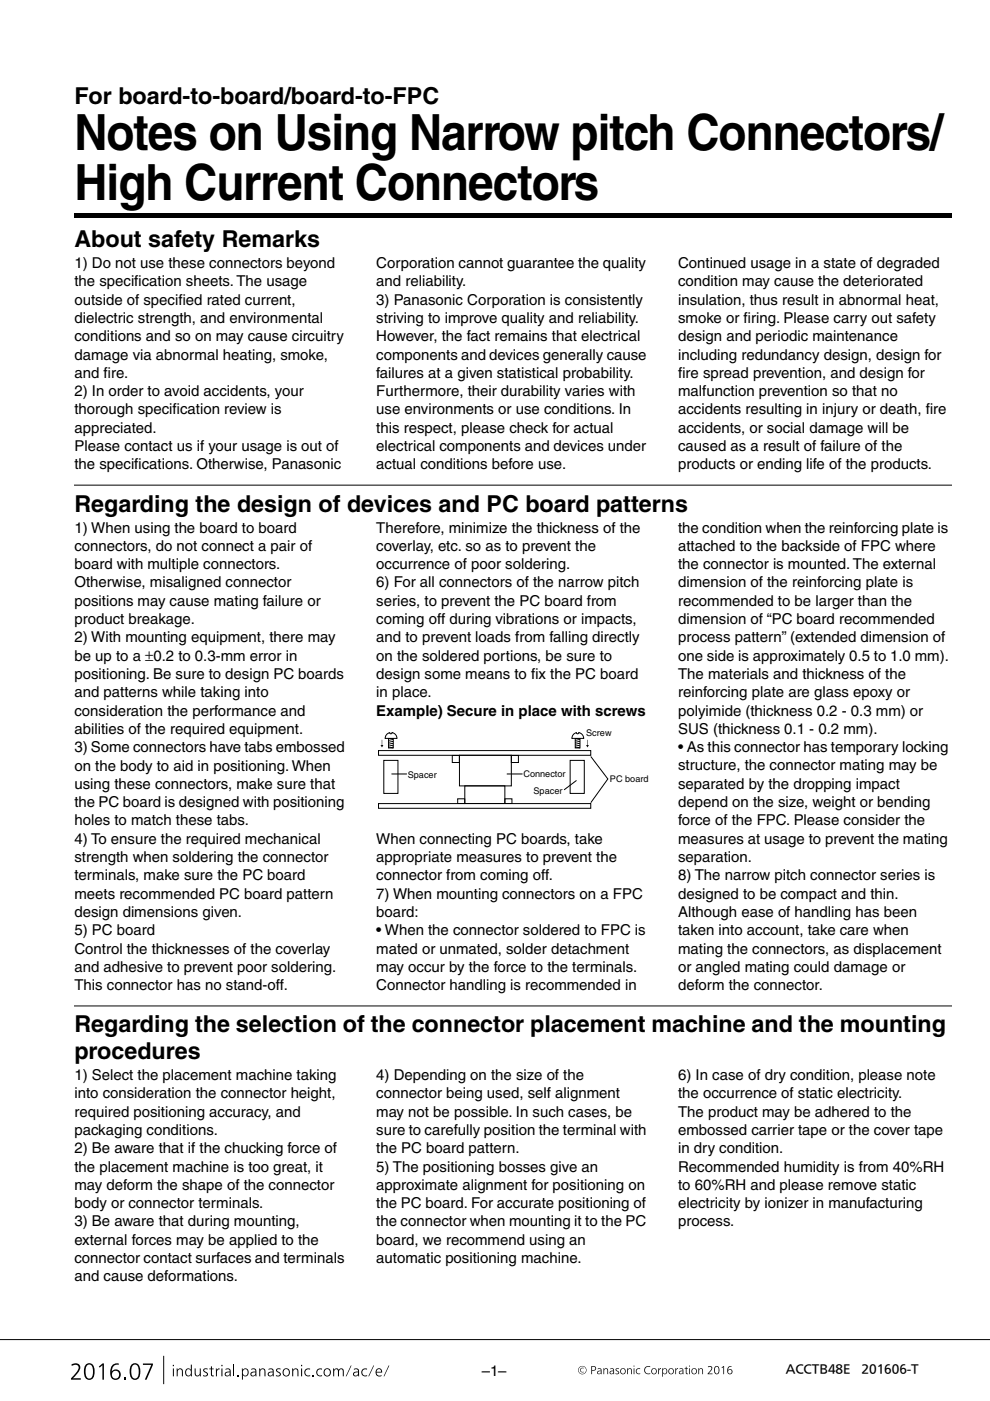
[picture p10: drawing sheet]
<svg xmlns="http://www.w3.org/2000/svg" width="210mm" height="297mm" viewBox="0 0 210 297" stroke-linecap="round" stroke-linejoin="round" font-family="sans-serif">
<defs><g id="words">
<g font-size="10.6">
<text x="15.8" y="31.8">Notes on Using Narrow pitch Connectors/</text>
<text x="15.8" y="42.4">High Current Connectors</text>
</g>
<g font-size="4.9">
<text x="15.8" y="22">For board-to-board/board-to-FPC</text>
<text x="15.8" y="52.4">About safety Remarks</text>
<text x="15.8" y="108.4">Regarding the design of devices and PC board patterns</text>
<text x="15.8" y="218.9">Regarding the selection of the connector placement machine and the mounting</text>
<text x="15.8" y="224.5">procedures</text>
</g>
<g font-size="3.2">
<text x="15.8" y="56.8">1) Do not use these connectors beyond</text>
<text x="79.8" y="56.8">Corporation cannot guarantee the quality</text>
<text x="143.8" y="56.8">Continued usage in a state of degraded</text>
<text x="15.8" y="60.7">the specif</text>
<text x="15.8" y="64.6">outside of specif</text>
<text x="28.5" y="60.7">ication sheets. The usage</text>
<text x="37.8" y="64.6">ied rated current,</text>
<text x="79.8" y="60.7">and reliability.</text>
<text x="79.8" y="64.6">3) Panasonic Corporation is consistently</text>
<text x="143.8" y="60.7">condition may cause the deteriorated</text>
<text x="143.8" y="64.6">insulation, thus result in abnormal heat,</text>
<text x="15.8" y="68.5">dielectric strength, and environmental</text>
<text x="79.8" y="68.5">striving to improve quality and reliability.</text>
<text x="143.8" y="68.5">smoke or f</text>
<text x="157.6" y="68.5">iring. Please carry out safety</text>
<text x="15.8" y="72.3">conditions and so on may cause circuitry</text>
<text x="15.8" y="76.2">damage via abnormal heating, smoke,</text>
<text x="79.8" y="72.3">However, the fact remains that electrical</text>
<text x="79.8" y="76.2">components and devices generally cause</text>
<text x="143.8" y="72.3">design and periodic maintenance</text>
<text x="143.8" y="76.2">including redundancy design, design for</text>
<text x="15.8" y="80.1">and f</text>
<text x="15.8" y="84">2) In order to avoid accidents, your</text>
<text x="22" y="80.1">ire.</text>
<text x="79.8" y="80.1">failures at a given statistical probability.</text>
<text x="79.8" y="84">Furthermore, their durability varies with</text>
<text x="143.8" y="80.1">f</text>
<text x="143.8" y="80.1">ire spread prevention, and design for</text>
<text x="143.8" y="84">malfunction prevention so that no</text>
<text x="15.8" y="87.9">thorough specif</text>
<text x="36.6" y="87.9">ication review is</text>
<text x="79.8" y="87.9">use environments or use conditions. In</text>
<text x="143.8" y="87.9">accidents resulting in injury or death, f</text>
<text x="196.3" y="87.9">ire</text>
<text x="15.8" y="91.7">appreciated.</text>
<text x="15.8" y="95.6">Please contact us if your usage is out of</text>
<text x="79.8" y="91.7">this respect, please check for actual</text>
<text x="79.8" y="95.6">electrical components and devices under</text>
<text x="143.8" y="91.7">accidents, or social damage will be</text>
<text x="143.8" y="95.6">caused as a result of failure of the</text>
<text x="15.8" y="99.5">the specif</text>
<text x="28.5" y="99.5">ications. Otherwise, Panasonic</text>
<text x="79.8" y="99.5">actual conditions before use.</text>
<text x="143.8" y="99.5">products or ending life of the products.</text>
<text x="15.8" y="112.9">1) When using the board to board</text>
<text x="79.8" y="112.9">Therefore, minimize the thickness of the</text>
<text x="143.8" y="112.9">the condition when the reinforcing plate is</text>
<text x="15.8" y="116.8">connectors, do not connect a pair of</text>
<text x="79.8" y="116.8">coverlay, etc. so as to prevent the</text>
<text x="143.8" y="116.8">attached to the backside of FPC where</text>
<text x="15.8" y="120.7">board with multiple connectors.</text>
<text x="15.8" y="124.6">Otherwise, misaligned connector</text>
<text x="79.8" y="120.7">occurrence of poor soldering.</text>
<text x="79.8" y="124.6">6) For all connectors of the narrow pitch</text>
<text x="143.8" y="120.7">the connector is mounted. The external</text>
<text x="143.8" y="124.6">dimension of the reinforcing plate is</text>
<text x="15.8" y="128.4">positions may cause mating failure or</text>
<text x="79.8" y="128.4">series, to prevent the PC board from</text>
<text x="143.8" y="128.4">recommended to be larger than the</text>
<text x="15.8" y="132.3">product breakage.</text>
<text x="15.8" y="136.2">2) With mounting equipment, there may</text>
<text x="79.8" y="132.3">coming off during vibrations or impacts,</text>
<text x="79.8" y="136.2">and to prevent loads from falling directly</text>
<text x="143.8" y="132.3">dimension of “PC board recommended</text>
<text x="143.8" y="136.2">process pattern” (extended dimension of</text>
<text x="15.8" y="140.1">be up to a ±0.2 to 0.3-mm error in</text>
<text x="15.8" y="144">positioning. Be sure to design PC boards</text>
<text x="79.8" y="140.1">on the soldered portions, be sure to</text>
<text x="79.8" y="144">design some means to f</text>
<text x="112.6" y="144">ix the PC board</text>
<text x="143.8" y="140.1">one side is approximately 0.5 to 1.0 mm).</text>
<text x="143.8" y="144">The materials and thickness of the</text>
<text x="15.8" y="147.8">and patterns while taking into</text>
<text x="79.8" y="147.8">in place.</text>
<text x="143.8" y="147.8">reinforcing plate are glass epoxy or</text>
<text x="15.8" y="151.7">consideration the performance and</text>
<text x="15.8" y="155.6">abilities of the required equipment.</text>
<text x="79.8" y="151.7">Example) Secure in place with screws</text>
<text x="143.8" y="151.7">polyimide (thickness 0.2 - 0.3 mm) or</text>
<text x="143.8" y="155.6">SUS (thickness 0.1 - 0.2 mm).</text>
<text x="15.8" y="159.5">3) Some connectors have tabs embossed</text>
<text x="143.8" y="159.5">• As this connector has temporary locking</text>
<text x="15.8" y="163.4">on the body to aid in positioning. When</text>
<text x="15.8" y="167.2">using these connectors, make sure that</text>
<text x="143.8" y="163.4">structure, the connector mating may be</text>
<text x="143.8" y="167.2">separated by the dropping impact</text>
<text x="15.8" y="171.1">the PC board is designed with positioning</text>
<text x="143.8" y="171.1">depend on the size, weight or bending</text>
<text x="15.8" y="175">holes to match these tabs.</text>
<text x="15.8" y="178.9">4) To ensure the required mechanical</text>
<text x="79.8" y="178.9">When connecting PC boards, take</text>
<text x="143.8" y="175">force of the FPC. Please consider the</text>
<text x="143.8" y="178.9">measures at usage to prevent the mating</text>
<text x="15.8" y="182.8">strength when soldering the connector</text>
<text x="79.8" y="182.8">appropriate measures to prevent the</text>
<text x="143.8" y="182.8">separation.</text>
<text x="15.8" y="186.6">terminals, make sure the PC board</text>
<text x="15.8" y="190.5">meets recommended PC board pattern</text>
<text x="79.8" y="186.6">connector from coming off.</text>
<text x="79.8" y="190.5">7) When mounting connectors on a FPC</text>
<text x="143.8" y="186.6">8) The narrow pitch connector series is</text>
<text x="143.8" y="190.5">designed to be compact and thin.</text>
<text x="15.8" y="194.4">design dimensions given.</text>
<text x="79.8" y="194.4">board:</text>
<text x="143.8" y="194.4">Although ease of handling has been</text>
<text x="15.8" y="198.3">5) PC board</text>
<text x="15.8" y="202.2">Control the thicknesses of the coverlay</text>
<text x="79.8" y="198.3">• When the connector soldered to FPC is</text>
<text x="79.8" y="202.2">mated or unmated, solder detachment</text>
<text x="143.8" y="198.3">taken into account, take care when</text>
<text x="143.8" y="202.2">mating the connectors, as displacement</text>
<text x="15.8" y="206">and adhesive to prevent poor soldering.</text>
<text x="15.8" y="209.9">This connector has no stand-off.</text>
<text x="79.8" y="206">may occur by the force to the terminals.</text>
<text x="79.8" y="209.9">Connector handling is recommended in</text>
<text x="143.8" y="206">or angled mating could damage or</text>
<text x="143.8" y="209.9">deform the connector.</text>
<text x="15.8" y="229">1) Select the placement machine taking</text>
<text x="15.8" y="232.9">into consideration the connector height,</text>
<text x="79.8" y="229">4) Depending on the size of the</text>
<text x="79.8" y="232.9">connector being used, self alignment</text>
<text x="143.8" y="229">6) In case of dry condition, please note</text>
<text x="143.8" y="232.9">the occurrence of static electricity.</text>
<text x="15.8" y="236.7">required positioning accuracy, and</text>
<text x="79.8" y="236.7">may not be possible. In such cases, be</text>
<text x="143.8" y="236.7">The product may be adhered to the</text>
<text x="15.8" y="240.6">packaging conditions.</text>
<text x="15.8" y="244.5">2) Be aware that if the chucking force of</text>
<text x="79.8" y="240.6">sure to carefully position the terminal with</text>
<text x="79.8" y="244.5">the PC board pattern.</text>
<text x="143.8" y="240.6">embossed carrier tape or the cover tape</text>
<text x="143.8" y="244.5">in dry condition.</text>
<text x="15.8" y="248.4">the placement machine is too great, it</text>
<text x="79.8" y="248.4">5) The positioning bosses give an</text>
<text x="143.8" y="248.4">Recommended humidity is from 40%RH</text>
<text x="15.8" y="252.3">may deform the shape of the connector</text>
<text x="15.8" y="256.1">body or connector terminals.</text>
<text x="79.8" y="252.3">approximate alignment for positioning on</text>
<text x="79.8" y="256.1">the PC board. For accurate positioning of</text>
<text x="143.8" y="252.3">to 60%RH and please remove static</text>
<text x="143.8" y="256.1">electricity by ionizer in manufacturing</text>
<text x="15.8" y="260">3) Be aware that during mounting,</text>
<text x="15.8" y="263.9">external forces may be applied to the</text>
<text x="79.8" y="260">the connector when mounting it to the PC</text>
<text x="79.8" y="263.9">board, we recommend using an</text>
<text x="143.8" y="260">process.</text>
<text x="15.8" y="267.8">connector contact surfaces and terminals</text>
<text x="79.8" y="267.8">automatic positioning machine.</text>
<text x="15.8" y="271.7">and cause deformations.</text>
<text x="102.1" y="291.6">–1–</text>
</g>
<g font-size="2.5">
<text x="166.6" y="291.2">ACCTB48E</text>
<text x="182.6" y="291.2">201606-T</text>
</g>
<g font-size="1.9">
<text x="124.3" y="156.1">Screw</text>
<text x="86.5" y="164.9">Spacer</text>
<text x="111" y="164.8">Connector</text>
<text x="129.3" y="165.8">PC board</text>
<text x="113.1" y="168.3">Spacer</text>
</g>
</g></defs>
<g fill="#000">
<path d="M15.8 45.2h186v1h-186zM15.2 289.3a1.13 1.13 0 0 1 1.8 .6 4.6 4.6 0 0 1-1.6 2.3h1.7v.3h-2.1v-.3a4.6 4.6 0 0 0 1.7-2.4 .88 .88 0 0 0-1.5-.2zM21 289.7l.7-.6h.3v3.4h-.3v-3.1l-.6 .6zM26.3 292.1h.5v.4h-.5zM30.3 289.1h2.1v.3l-1.3 3.1h-.4l1.4-3.1h-1.8zM37.4 290.1h.2v.4a.62 .62 0 0 1 .9-.3 .62 .62 0 0 1 .3 .8v.8h-.2v-.8a.49 .49 0 0 0-.5-.7 .49 .49 0 0 0-.4 .7v.8h-.2zM41.3 290.1h.2v.9a.49 .49 0 0 0 .4 .7 .49 .49 0 0 0 .5-.8v-.8h.2v1.7h-.2v-.3a.62 .62 0 0 1-.8 .3 .62 .62 0 0 1-.3-.8zM43.1 290.3l.3-.2a.41 .41 0 0 1 .6 .3h-.7v.3l.4 .2a.54 .54 0 0 1 .3 .7 .54 .54 0 0 1-.8 .2h-.2l.1-.3a.4 .4 0 0 0 .5 .2 .4 .4 0 0 0 .2-.5l-.3-.2a.47 .47 0 0 1-.4-.7zM44.7 289.7h.2v.5h.4v.1h-.4v.8l.1 .4 .3 .1 .1 .2h-.5l-.2-.2v-1.3h-.3v-.1h.3zM45.8 290.1h.2v.4l.2-.3 .4-.1v.3l-.2-.1a.55 .55 0 0 0-.4 .8v.7h-.2zM50.4 291.5h.2v.3h-.2zM54.9 290.1h.3l-.1 .4a.62 .62 0 0 1 .9-.3 .62 .62 0 0 1 .3 .8v.8h-.2v-.8a.49 .49 0 0 0-.5-.7 .49 .49 0 0 0-.4 .7v.8h-.2z"/>
<path d="M58.6 290.3l.3-.2a.41 .41 0 0 1 .6 .3h-.7v.3l.4 .2a.54 .54 0 0 1 .3 .7 .54 .54 0 0 1-.8 .2h-.2v-.3a.4 .4 0 0 0 .5 .2 .4 .4 0 0 0 .2-.5l-.3-.2a.47 .47 0 0 1-.3-.7zM61.9 290.1h.2v.4a.62 .62 0 0 1 .8-.3 .62 .62 0 0 1 .4 .8v.8h-.2v-.8a.49 .49 0 0 0-.5-.7 .49 .49 0 0 0-.4 .7v.8h-.2zM64.8 290.3l.4-.2a.38 .38 0 0 1 .5 .3 .67 .67 0 0 0-1 .6 .67 .67 0 0 0 1 .5l.1 .3a.87 .87 0 0 1-1.2-.4 .87 .87 0 0 1 .2-1.1zM66.2 291.5h.3v.3h-.3zM67.4 290.3l.3-.2a.38 .38 0 0 1 .6 .3 .67 .67 0 0 0-1 .6 .67 .67 0 0 0 1 .5v.3a.87 .87 0 0 1-1.1-.4 .87 .87 0 0 1 .2-1.1zM70.6 290.1h.2v.4a.52 .52 0 0 1 .5-.4 .52 .52 0 0 1 .5 .4 .58 .58 0 0 1 .8-.3 .58 .58 0 0 1 .3 .7v.9h-.2v-.9a.49 .49 0 0 0-.4-.6l-.4 .4v1.1h-.2v-1.1a.44 .44 0 0 0-.6-.4 .44 .44 0 0 0-.2 .7v.8h-.3zM74.4 289.5h.1l-1 2.3h-.2zM76.9 290.3l.3-.2a.38 .38 0 0 1 .6 .3 .67 .67 0 0 0-1 .6 .67 .67 0 0 0 1 .5v.3a.87 .87 0 0 1-1.1-.4 .87 .87 0 0 1 .2-1.1zM79.2 289.5h.1l-1.1 2.3h-.1zM82.4 289.5h.2l-1.1 2.3h-.2zM127.9 290.1h.2v.3a.47 .47 0 0 1 .6-.3 .47 .47 0 0 1 .2 .6v.7h-.1l-.1-1a.37 .37 0 0 0-.4-.1 .37 .37 0 0 0-.2 .4v.7h-.2zM130.5 290.3l.3-.2h.4v.2h-.5v.1l.2 .2a.41 .41 0 0 1 .4 .3 .41 .41 0 0 1-.3 .5 .41 .41 0 0 1-.5-.2h.4l.2-.2-.6-.5z"/>
<path d="M133 290.1h.1v.3a.47 .47 0 0 1 .6-.3 .47 .47 0 0 1 .3 .6v.7h-.2v-1a.37 .37 0 0 0-.5-.1 .37 .37 0 0 0-.2 .4v.7h-.1zM135 290.2l.6-.1 .1 .2a.5 .5 0 0 0-.7 .4 .5 .5 0 0 0 .7 .5v.1a.65 .65 0 0 1-.8-.2 .65 .65 0 0 1 .1-.9zM136.8 289.9l.7-.3 .4 .1v.2a.74 .74 0 0 0-1.1 .6 .74 .74 0 0 0 1.1 .6v.2a.9 .9 0 0 1-1.2-.3 .9 .9 0 0 1 .1-1.1zM139.5 290.1h.2v.3l.2-.3h.2v.2l-.3 .2-.1 .9h-.1zM143.2 290.1h.1v.3l.2-.3h.3v.2l-.4 .2-.1 .9h-.1zM145.4 289.8l.2-.1v.4h.3v.1h-.3v.7v.2l.3 .2-.5-.1v-1h-.3v-.1h.3zM148.1 290.1h.1v.3a.47 .47 0 0 1 .6-.3 .47 .47 0 0 1 .3 .6v.7h-.2v-1a.37 .37 0 0 0-.5-.1 .37 .37 0 0 0-.2 .4v.7h-.1zM150.1 289.7a.58 .58 0 0 1 .9 .1 .58 .58 0 0 1-.3 .9l-.5 .5h.9v.2h-1.1v-.2a1.31 1.31 0 0 0 .8-1.3l-.3-.1-.4 .1zM153 290l.5-.4v1.8h-.1v-1.6l-.3 .3z"/>
<path d="M18.4 289.5a.67 .67 0 0 1 .7-.2 .67 .67 0 0 1 .5 .5l.1 1a1.21 1.21 0 0 1-.8 1.5 .87 .87 0 0 1-.7-1v-1.1zM18.2 289.3a2.89 2.89 0 0 0 0 3 1.08 1.08 0 0 0 1.2 .2 1.08 1.08 0 0 0 .6-1.1 1.89 1.89 0 0 0-.8-2.4l-.7 .1z"/>
<path d="M23.7 291.5a.81 .81 0 0 1 1.6 0 .81 .81 0 0 1-1.6 0zM23.7 289.5a2.65 2.65 0 0 0 .1 2.8 1.1 1.1 0 0 0 1.5-.1 1.1 1.1 0 0 0-.1-1.5 1.1 1.1 0 0 0-1.5 .1 1.22 1.22 0 0 1 1.5-1.4v-.3h-.2a1.4 1.4 0 0 0-1.3 .4z"/>
<path d="M28.1 289.5a.67 .67 0 0 1 .7-.2 .67 .67 0 0 1 .5 .5l.1 1a1.21 1.21 0 0 1-.8 1.5 .87 .87 0 0 1-.7-1v-1.1zM27.9 289.3a2.89 2.89 0 0 0 0 3 1.08 1.08 0 0 0 1.2 .2 1.08 1.08 0 0 0 .6-1.1 1.89 1.89 0 0 0-.8-2.4l-.7 .1z"/>
<path d="M36.6 289.4h.3v.3h-.3zM36.7 290.1h.2v1.7h-.2z"/>
<path d="M39.6 290.5a.64 .64 0 0 1 .9 .3 .64 .64 0 0 1-.5 .9l-.3-.1-.2-.4zM39.5 290.3a.85 .85 0 0 0-.2 1 .85 .85 0 0 0 .9 .5l.3-.3v.3h.2v-2.5h-.2v1.2l-.4-.3z"/>
<path d="M46.9 289.4h.3v.3h-.3zM46.9 290.1h.3v1.7h-.3z"/>
<path d="M47.9 291.2l.7-.2a.41 .41 0 0 1-.2 .6 .41 .41 0 0 1-.5-.4zM47.8 290.2v.2a.43 .43 0 0 1 .6-.1 .43 .43 0 0 1 .2 .5h-.1a.69 .69 0 0 0-.9 .6l.4 .4h.4l.3-.3v.3h.2v-.1a1.47 1.47 0 0 0-.3-1.6z"/>
<path d="M51.7 290.4a.64 .64 0 0 1 .8 .3 .64 .64 0 0 1-.2 .8 .64 .64 0 0 1-.8-.2 .64 .64 0 0 1 .2-.9zM51.3 290.1v2.4h.2v-1a.76 .76 0 0 0 1.1 .1 .76 .76 0 0 0 .1-1.1l-.4-.4a.61 .61 0 0 0-.8 .4v-.4z"/>
<path d="M53.3 291.2l.8-.2a.41 .41 0 0 1-.2 .6 .41 .41 0 0 1-.6-.4zM53.3 290.2v.2a.43 .43 0 0 1 .5-.1 .43 .43 0 0 1 .3 .5h-.1a.69 .69 0 0 0-.9 .6l.3 .4h.4l.4-.3v.3h.2v-.1a1.47 1.47 0 0 0-.4-1.6z"/>
<path d="M57 291.2l.7-.2a.41 .41 0 0 1-.2 .6 .41 .41 0 0 1-.5-.4zM56.9 290.2v.2a.43 .43 0 0 1 .6-.1 .43 .43 0 0 1 .2 .5 .69 .69 0 0 0-.9 .6l.3 .4h.4l.4-.3v.3h.2l-.1-.1a1.47 1.47 0 0 0-.3-1.6z"/>
<path d="M60.3 290.4a.64 .64 0 0 1 1 .6 .64 .64 0 0 1-.9 .6l-.3-.6zM59.8 291a.85 .85 0 0 0 1.7 0 .85 .85 0 0 0-1.7 0z"/>
<path d="M63.8 289.4h.3v.3h-.3zM63.8 290.1h.3v1.7h-.3z"/>
<path d="M69 290.4a.64 .64 0 0 1 .9 .6 .64 .64 0 0 1-.8 .6l-.3-.6zM68.5 291a.85 .85 0 0 0 1.7 0 .85 .85 0 0 0-1.7 0z"/>
<path d="M75.1 291.2l.7-.2a.41 .41 0 0 1-.2 .6 .41 .41 0 0 1-.5-.4zM75 290.2v.2a.43 .43 0 0 1 .6-.1 .43 .43 0 0 1 .2 .5h-.1a.69 .69 0 0 0-.9 .6l.4 .4h.4l.4-.3-.1 .3h.2v-.1a1.47 1.47 0 0 0-.3-1.6z"/>
<path d="M80.1 290.3h.5l.2 .5h-1zM79.8 290.4a.9 .9 0 0 0 0 1.1 .9 .9 0 0 0 1.1 .2v-.2a.63 .63 0 0 1-.7 .1 .63 .63 0 0 1-.4-.6h1.2a.7 .7 0 0 0-.3-.8 .7 .7 0 0 0-.9 .2z"/>
<path d="M122.7 290.5a.8 .8 0 0 1 1.6 0 .8 .8 0 0 1-1.6 0zM123.1 290.1a.48 .48 0 0 0 0 .7 .48 .48 0 0 0 .7 0 .42 .42 0 0 1-.7-.3 .42 .42 0 0 1 .7-.4l-.3-.1zM122.6 290.5a.9 .9 0 0 0 1.8 0 .9 .9 0 0 0-1.8 0z"/>
<path d="M125.5 289.8h.4a.36 .36 0 0 1 .3 .5 .36 .36 0 0 1-.5 .2h-.2zM125.4 289.6v1.8h.1v-.8a.55 .55 0 0 0 .9-.3 .55 .55 0 0 0-.7-.7z"/>
<path d="M126.8 290.9l.5-.2a.3 .3 0 0 1-.1 .5 .3 .3 0 0 1-.4-.3zM126.7 290.2v.1a.39 .39 0 0 1 .7 .2l-.7 .3a.42 .42 0 0 0 .2 .6 .42 .42 0 0 0 .5-.3v.3h.2l-.2-1.2z"/>
<path d="M129.5 290.9l.5-.2a.3 .3 0 0 1-.2 .5 .3 .3 0 0 1-.3-.3zM129.4 290.2v.1a.39 .39 0 0 1 .6 .2l-.7 .3a.42 .42 0 0 0 .2 .6 .42 .42 0 0 0 .6-.3v.3h.1l-.1-1.2z"/>
<path d="M131.6 290.8a.5 .5 0 0 1 1 0 .5 .5 0 0 1-1 0zM131.4 290.7a.65 .65 0 0 0 1.3 0 .65 .65 0 0 0-1.3 0z"/>
<path d="M134.3 290.1v1.3h.2v-1.3zM134.3 289.5v.2h.2v-.2z"/>
<path d="M138.2 290.8a.5 .5 0 0 1 1 0 .5 .5 0 0 1-1 0zM138 290.7a.65 .65 0 0 0 1.3 0 .65 .65 0 0 0-1.3 0z"/>
<path d="M140.7 290.3a.47 .47 0 0 1 .6 .4 .47 .47 0 0 1-.5 .5l-.2-.5zM140.4 290.1v1.8h.2v-.8a.6 .6 0 0 0 .9-.1 .6 .6 0 0 0-.4-.9h-.3l-.3 .3v-.3z"/>
<path d="M141.8 290.8a.5 .5 0 0 1 1 0 .5 .5 0 0 1-1 0zM141.6 290.7a.65 .65 0 0 0 1.3 0 .65 .65 0 0 0-1.3 0z"/>
<path d="M144.2 290.9l.5-.2a.3 .3 0 0 1-.2 .5 .3 .3 0 0 1-.3-.3zM144.1 290.2v.1a.39 .39 0 0 1 .6 .2l-.7 .3a.42 .42 0 0 0 .2 .6 .42 .42 0 0 0 .6-.3v.3h.1l-.1-1.2z"/>
<path d="M146.1 290.1v1.3h.2v-1.3zM146.1 289.5v.2h.2v-.2z"/>
<path d="M146.7 290.8a.5 .5 0 0 1 1 0 .5 .5 0 0 1-1 0zM146.5 290.7a.65 .65 0 0 0 1.3 0 .65 .65 0 0 0-1.3 0z"/>
<path d="M151.8 289.8h.2a.9 .9 0 0 1 0 1.4l-.4-.4v-.6zM151.5 289.8l-.1 .3a.96 .96 0 0 0 .6 1.3 .98 .98 0 0 0 .5-.9 .98 .98 0 0 0-.5-.9z"/>
<path d="M154.4 290.8a.4 .4 0 0 1 .8 0 .4 .4 0 0 1-.8 0zM154.4 289.9a.85 .85 0 0 0-.2 .9 .85 .85 0 0 0 .8 .6 .55 .55 0 0 0 .2-.9 .55 .55 0 0 0-.9 0 .6 .6 0 0 1 .8-.7v-.2h-.2z"/>
</g>
<path d="M15.8 102.9h186M15.8 213.3h186M0 284h210M34.7 287.5v6M49.6 289.3v2.5" fill="none" stroke="#000" stroke-width=".21"/>
<path d="M15.8 6.5h186.6v9.9h-186.6z" fill="#fff"/>
<g fill="none" stroke="#000" stroke-width=".21">
<path d="M80.3 159.1h45v1h-45zM82.1 155.7l.5-.4 .3 .3 .2-.3a1.25 1.25 0 0 1 1.1 1.3h-2.5zM82.4 156.6l1 .2M82.4 157l1 .2M82.4 157.5l1 .2M82.4 157.9l1 .2M82.4 158.4l1 .2M82.4 156.6h1v2h-1zM121.6 155.7l.6-.4 .3 .3 .2-.3a1.25 1.25 0 0 1 1.1 1.3h-2.5zM121.9 156.6l1.1 .2M121.9 157l1.1 .2M121.9 157.5l1.1 .2"/>
<path d="M121.9 157.9l1.1 .2M121.9 158.4l1.1 .2M122 156.6h1v2h-1zM80.3 170.4h45v1h-45zM81.4 161.2h3v7h-3zM83 164.1h3.3M95.9 160.2h1.5v1.5h-1.5zM97 169.4h1.5v1h-1.5zM97.4 160.1h11v6.5h-11zM98.5 166.6h8.5v3.8h-8.5zM107 169.4h1.5v1h-1.5zM107.4 164.1h3.4"/>
<path d="M108.4 160.2h1.5v1.5h-1.5zM120.9 161.2h3v7h-3zM122.2 165.5l-2.6 2M125.3 160.4l3.6 4.8-3.6 5"/>
</g>
<path d="M80.9 156.9l.1 1.1h.3l-.3 .5-.3-.5h.2zM124.5 156.9l.1 1.1h.3l-.3 .5-.3-.5h.2z" fill="#000"/>
<use href="#words"/>
</svg>
